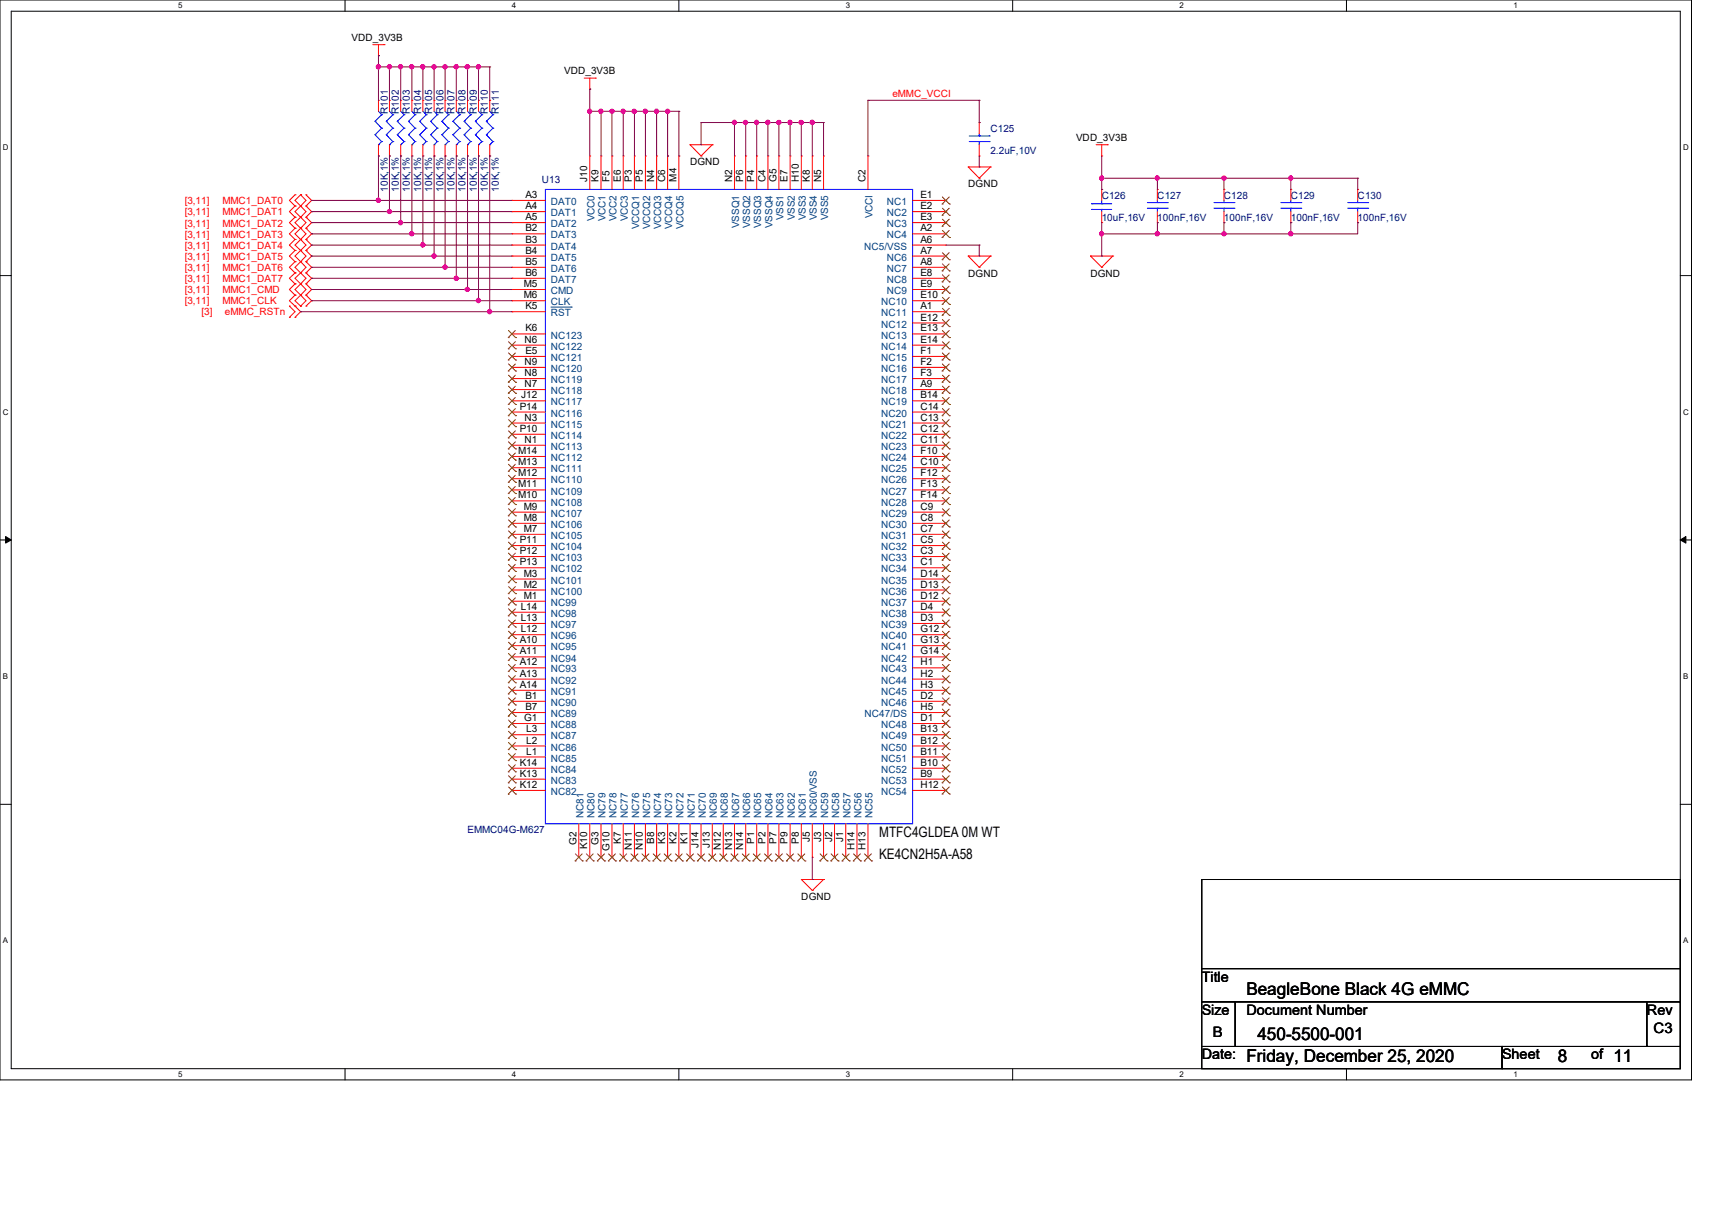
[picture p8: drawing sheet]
<svg xmlns="http://www.w3.org/2000/svg" width="297mm" height="210mm" viewBox="0 0 297 210" stroke-linecap="round" stroke-linejoin="round" font-family="sans-serif">
<defs><g id="words">
<g font-size="3">
<text x="216.2" y="172.6">BeagleBone Black 4G eMMC</text>
<text x="216.2" y="184.2">Friday, December 25, 2020</text>
<text x="218.1" y="180.4">450-5500-001</text>
<text x="270.3" y="184.2">8</text>
<text x="279.9" y="184.2">11</text>
</g>
<g font-size="2.5">
<text x="152.5" y="145.2">MTFC4GLDEA 0M WT</text>
<text x="152.5" y="149.1">KE4CN2H5A-A58</text>
<text x="208.5" y="170.2">Title</text>
<text x="208.5" y="176">Size</text>
<text x="210.4" y="179.9">B</text>
<text x="216.2" y="176">Document Number</text>
<text x="285.7" y="176">Rev</text>
<text x="286.9" y="179.1">C3</text>
<text x="208.5" y="183.7">Date:</text>
<text x="260.6" y="183.7">Sheet</text>
<text x="276.1" y="183.7">of</text>
</g>
<g font-size="1.7">
<text x="61" y="7">VDD_3V3B</text>
<text x="97.9" y="12.8">VDD_3V3B</text>
<text x="119.7" y="28.7">DGND</text>
<text x="186.7" y="24.4">VDD_3V3B</text>
<text x="91.1" y="34.3">A3</text>
<text x="101.9" y="31.5" transform="rotate(-90 101.9 31.5)">J10</text>
<text x="103.8" y="31.5" transform="rotate(-90 103.8 31.5)">K9</text>
<text x="105.7" y="31.5" transform="rotate(-90 105.7 31.5)">F5</text>
<text x="107.7" y="31.5" transform="rotate(-90 107.7 31.5)">E6</text>
<text x="109.6" y="31.5" transform="rotate(-90 109.6 31.5)">P3</text>
<text x="111.5" y="31.5" transform="rotate(-90 111.5 31.5)">P5</text>
<text x="113.5" y="31.5" transform="rotate(-90 113.5 31.5)">N4</text>
<text x="115.4" y="31.5" transform="rotate(-90 115.4 31.5)">C6</text>
<text x="117.3" y="31.5" transform="rotate(-90 117.3 31.5)">M4</text>
<text x="127" y="31.5" transform="rotate(-90 127 31.5)">N2</text>
<text x="128.9" y="31.5" transform="rotate(-90 128.9 31.5)">P6</text>
<text x="130.8" y="31.5" transform="rotate(-90 130.8 31.5)">P4</text>
<text x="132.8" y="31.5" transform="rotate(-90 132.8 31.5)">C4</text>
<text x="134.7" y="31.5" transform="rotate(-90 134.7 31.5)">G5</text>
<text x="136.6" y="31.5" transform="rotate(-90 136.6 31.5)">E7</text>
<text x="138.6" y="31.5" transform="rotate(-90 138.6 31.5)">H10</text>
<text x="140.5" y="31.5" transform="rotate(-90 140.5 31.5)">K8</text>
<text x="142.4" y="31.5" transform="rotate(-90 142.4 31.5)">N5</text>
<text x="150.2" y="31.5" transform="rotate(-90 150.2 31.5)">C2</text>
<text x="159.7" y="34.3">E1</text>
<text x="168" y="32.5">DGND</text>
<text x="91.1" y="36.3">A4</text>
<text x="91.1" y="38.2">A5</text>
<text x="91.1" y="40.1">B2</text>
<text x="159.7" y="40.1">A2</text>
<text x="159.7" y="36.3">E2</text>
<text x="159.7" y="38.2">E3</text>
<text x="91.1" y="42.1">B3</text>
<text x="91.1" y="44">B4</text>
<text x="91.1" y="45.9">B5</text>
<text x="91.1" y="47.8">B6</text>
<text x="159.7" y="42.1">A6</text>
<text x="159.7" y="44">A7</text>
<text x="159.7" y="45.9">A8</text>
<text x="159.7" y="47.8">E8</text>
<text x="168" y="48">DGND</text>
<text x="189.2" y="48">DGND</text>
<text x="90.9" y="49.8">M5</text>
<text x="90.9" y="51.7">M6</text>
<text x="91.1" y="53.6">K5</text>
<text x="159.7" y="53.6">A1</text>
<text x="159.7" y="49.8">E9</text>
<text x="159.7" y="51.7">E10</text>
<text x="91" y="59.4">N6</text>
<text x="91.1" y="57.5">K6</text>
<text x="159.7" y="55.6">E12</text>
<text x="159.7" y="57.5">E13</text>
<text x="159.7" y="59.4">E14</text>
<text x="91" y="65.2">N8</text>
<text x="91" y="63.3">N9</text>
<text x="91.1" y="61.4">E5</text>
<text x="159.7" y="61.4">F1</text>
<text x="159.7" y="63.3">F2</text>
<text x="159.7" y="65.2">F3</text>
<text x="90.2" y="71">P14</text>
<text x="90.4" y="69.1">J12</text>
<text x="91" y="67.1">N7</text>
<text x="159.7" y="67.1">A9</text>
<text x="159.7" y="69.1">B14</text>
<text x="159.7" y="71">C14</text>
<text x="90.2" y="74.9">P10</text>
<text x="91" y="76.8">N1</text>
<text x="91" y="72.9">N3</text>
<text x="159.7" y="76.8">C11</text>
<text x="159.7" y="74.9">C12</text>
<text x="159.7" y="72.9">C13</text>
<text x="89.9" y="82.6">M12</text>
<text x="89.9" y="80.7">M13</text>
<text x="89.9" y="78.7">M14</text>
<text x="159.7" y="80.7">C10</text>
<text x="159.7" y="78.7">F10</text>
<text x="159.7" y="82.6">F12</text>
<text x="89.9" y="86.4">M10</text>
<text x="89.9" y="84.5">M11</text>
<text x="90.9" y="88.4">M9</text>
<text x="159.7" y="88.4">C9</text>
<text x="159.7" y="84.5">F13</text>
<text x="159.7" y="86.4">F14</text>
<text x="90.2" y="94.2">P11</text>
<text x="90.9" y="92.2">M7</text>
<text x="90.9" y="90.3">M8</text>
<text x="159.7" y="94.2">C5</text>
<text x="159.7" y="92.2">C7</text>
<text x="159.7" y="90.3">C8</text>
<text x="90.2" y="96.1">P12</text>
<text x="90.2" y="98">P13</text>
<text x="90.9" y="101.9">M2</text>
<text x="90.9" y="100">M3</text>
<text x="159.7" y="98">C1</text>
<text x="159.7" y="96.1">C3</text>
<text x="159.7" y="101.9">D13</text>
<text x="159.7" y="100">D14</text>
<text x="90.3" y="107.7">L13</text>
<text x="90.3" y="105.7">L14</text>
<text x="90.9" y="103.8">M1</text>
<text x="159.7" y="107.7">D3</text>
<text x="159.7" y="105.7">D4</text>
<text x="159.7" y="103.8">D12</text>
<text x="90.2" y="111.5">A10</text>
<text x="90.2" y="113.5">A11</text>
<text x="90.3" y="109.6">L12</text>
<text x="159.7" y="109.6">G12</text>
<text x="159.7" y="111.5">G13</text>
<text x="159.7" y="113.5">G14</text>
<text x="90.2" y="115.4">A12</text>
<text x="90.2" y="117.3">A13</text>
<text x="90.2" y="119.3">A14</text>
<text x="159.7" y="115.4">H1</text>
<text x="159.7" y="117.3">H2</text>
<text x="159.7" y="119.3">H3</text>
<text x="90.9" y="125">G1</text>
<text x="91.1" y="121.2">B1</text>
<text x="91.1" y="123.1">B7</text>
<text x="159.7" y="125">D1</text>
<text x="159.7" y="121.2">D2</text>
<text x="159.7" y="123.1">H5</text>
<text x="91.3" y="130.8">L1</text>
<text x="91.3" y="128.9">L2</text>
<text x="91.3" y="127">L3</text>
<text x="159.7" y="130.8">B11</text>
<text x="159.7" y="128.9">B12</text>
<text x="159.7" y="127">B13</text>
<text x="90.2" y="136.6">K12</text>
<text x="90.2" y="134.7">K13</text>
<text x="90.2" y="132.8">K14</text>
<text x="159.7" y="134.7">B9</text>
<text x="159.7" y="132.8">B10</text>
<text x="159.7" y="136.6">H12</text>
<text x="100" y="146.6" transform="rotate(-90 100 146.6)">G2</text>
<text x="101.9" y="147.3" transform="rotate(-90 101.9 147.3)">K10</text>
<text x="103.8" y="146.6" transform="rotate(-90 103.8 146.6)">G3</text>
<text x="105.7" y="147.5" transform="rotate(-90 105.7 147.5)">G10</text>
<text x="107.7" y="146.3" transform="rotate(-90 107.7 146.3)">K7</text>
<text x="109.6" y="147.4" transform="rotate(-90 109.6 147.4)">N11</text>
<text x="111.5" y="147.4" transform="rotate(-90 111.5 147.4)">N10</text>
<text x="113.5" y="146.3" transform="rotate(-90 113.5 146.3)">B8</text>
<text x="115.4" y="146.3" transform="rotate(-90 115.4 146.3)">K3</text>
<text x="117.3" y="146.3" transform="rotate(-90 117.3 146.3)">K2</text>
<text x="119.3" y="146.3" transform="rotate(-90 119.3 146.3)">K1</text>
<text x="121.2" y="147" transform="rotate(-90 121.2 147)">J14</text>
<text x="123.1" y="147" transform="rotate(-90 123.1 147)">J13</text>
<text x="125" y="147.4" transform="rotate(-90 125 147.4)">N12</text>
<text x="127" y="147.4" transform="rotate(-90 127 147.4)">N13</text>
<text x="128.9" y="147.4" transform="rotate(-90 128.9 147.4)">N14</text>
<text x="130.8" y="146.3" transform="rotate(-90 130.8 146.3)">P1</text>
<text x="132.8" y="146.3" transform="rotate(-90 132.8 146.3)">P2</text>
<text x="134.7" y="146.3" transform="rotate(-90 134.7 146.3)">P7</text>
<text x="136.6" y="146.3" transform="rotate(-90 136.6 146.3)">P9</text>
<text x="138.6" y="146.3" transform="rotate(-90 138.6 146.3)">P8</text>
<text x="140.5" y="146" transform="rotate(-90 140.5 146)">J5</text>
<text x="142.4" y="146" transform="rotate(-90 142.4 146)">J3</text>
<text x="144.4" y="146" transform="rotate(-90 144.4 146)">J2</text>
<text x="146.3" y="146" transform="rotate(-90 146.3 146)">J1</text>
<text x="148.2" y="147.4" transform="rotate(-90 148.2 147.4)">H14</text>
<text x="150.2" y="147.4" transform="rotate(-90 150.2 147.4)">H13</text>
<text x="139" y="156">DGND</text>
</g>
<g font-size="1.7" fill="#f00">
<text x="154.8" y="16.8">eMMC_VCCI</text>
<text x="32" y="35.4">[3,11]</text>
<text x="38.6" y="35.4">MMC1_DAT0</text>
<text x="32" y="37.3">[3,11]</text>
<text x="32" y="39.3">[3,11]</text>
<text x="32" y="41.2">[3,11]</text>
<text x="38.6" y="37.3">MMC1_DAT1</text>
<text x="38.6" y="39.3">MMC1_DAT2</text>
<text x="38.6" y="41.2">MMC1_DAT3</text>
<text x="32" y="43.1">[3,11]</text>
<text x="32" y="45">[3,11]</text>
<text x="32" y="47">[3,11]</text>
<text x="38.6" y="43.1">MMC1_DAT4</text>
<text x="38.6" y="45">MMC1_DAT5</text>
<text x="38.6" y="47">MMC1_DAT6</text>
<text x="32" y="48.9">[3,11]</text>
<text x="32" y="50.8">[3,11]</text>
<text x="32" y="52.8">[3,11]</text>
<text x="38.6" y="48.9">MMC1_DAT7</text>
<text x="38.6" y="50.8">MMC1_CMD</text>
<text x="38.6" y="52.8">MMC1_CLK</text>
<text x="35" y="54.7">[3]</text>
<text x="39" y="54.7">eMMC_RSTn</text>
</g>
<g font-size="1.7" fill="#000080">
<text x="67.3" y="19.7" transform="rotate(-90 67.3 19.7)">R101</text>
<text x="69.2" y="19.7" transform="rotate(-90 69.2 19.7)">R102</text>
<text x="71.1" y="19.7" transform="rotate(-90 71.1 19.7)">R103</text>
<text x="73.1" y="19.7" transform="rotate(-90 73.1 19.7)">R104</text>
<text x="75" y="19.7" transform="rotate(-90 75 19.7)">R105</text>
<text x="76.9" y="19.7" transform="rotate(-90 76.9 19.7)">R106</text>
<text x="78.8" y="19.7" transform="rotate(-90 78.8 19.7)">R107</text>
<text x="80.8" y="19.7" transform="rotate(-90 80.8 19.7)">R108</text>
<text x="82.7" y="19.7" transform="rotate(-90 82.7 19.7)">R109</text>
<text x="84.6" y="19.7" transform="rotate(-90 84.6 19.7)">R110</text>
<text x="86.6" y="19.7" transform="rotate(-90 86.6 19.7)">R111</text>
<text x="171.8" y="22.9">C125</text>
<text x="171.8" y="26.7">2.2uF,10V</text>
<text x="67.3" y="33.2" transform="rotate(-90 67.3 33.2)">10K,1%</text>
<text x="69.2" y="33.2" transform="rotate(-90 69.2 33.2)">10K,1%</text>
<text x="71.1" y="33.2" transform="rotate(-90 71.1 33.2)">10K,1%</text>
<text x="73.1" y="33.2" transform="rotate(-90 73.1 33.2)">10K,1%</text>
<text x="75" y="33.2" transform="rotate(-90 75 33.2)">10K,1%</text>
<text x="76.9" y="33.2" transform="rotate(-90 76.9 33.2)">10K,1%</text>
<text x="78.8" y="33.2" transform="rotate(-90 78.8 33.2)">10K,1%</text>
<text x="80.8" y="33.2" transform="rotate(-90 80.8 33.2)">10K,1%</text>
<text x="82.7" y="33.2" transform="rotate(-90 82.7 33.2)">10K,1%</text>
<text x="84.6" y="33.2" transform="rotate(-90 84.6 33.2)">10K,1%</text>
<text x="86.6" y="33.2" transform="rotate(-90 86.6 33.2)">10K,1%</text>
<text x="94" y="31.7">U13</text>
<text x="191.1" y="34.5">C126</text>
<text x="200.8" y="34.5">C127</text>
<text x="212.3" y="34.5">C128</text>
<text x="223.9" y="34.5">C129</text>
<text x="235.5" y="34.5">C130</text>
<text x="191.1" y="38.3">10uF,16V</text>
<text x="200.8" y="38.3">100nF,16V</text>
<text x="212.3" y="38.3">100nF,16V</text>
<text x="223.9" y="38.3">100nF,16V</text>
<text x="235.5" y="38.3">100nF,16V</text>
<text x="81.1" y="144.5">EMMC04G-M627</text>
</g>
<g font-size="1.7" fill="#004080">
<text x="95.6" y="35.6">DAT0</text>
<text x="153.8" y="35.6">NC1</text>
<text x="95.6" y="37.5">DAT1</text>
<text x="95.6" y="39.4">DAT2</text>
<text x="95.6" y="41.4">DAT3</text>
<text x="103.1" y="38.4" transform="rotate(-90 103.1 38.4)">VCC0</text>
<text x="105.1" y="38.4" transform="rotate(-90 105.1 38.4)">VCC1</text>
<text x="107" y="38.4" transform="rotate(-90 107 38.4)">VCC2</text>
<text x="108.9" y="38.4" transform="rotate(-90 108.9 38.4)">VCC3</text>
<text x="110.9" y="39.8" transform="rotate(-90 110.9 39.8)">VCCQ1</text>
<text x="112.8" y="39.8" transform="rotate(-90 112.8 39.8)">VCCQ2</text>
<text x="114.7" y="39.8" transform="rotate(-90 114.7 39.8)">VCCQ3</text>
<text x="116.6" y="39.8" transform="rotate(-90 116.6 39.8)">VCCQ4</text>
<text x="118.6" y="39.8" transform="rotate(-90 118.6 39.8)">VCCQ5</text>
<text x="128.2" y="39.6" transform="rotate(-90 128.2 39.6)">VSSQ1</text>
<text x="130.2" y="39.6" transform="rotate(-90 130.2 39.6)">VSSQ2</text>
<text x="132.1" y="39.6" transform="rotate(-90 132.1 39.6)">VSSQ3</text>
<text x="134" y="39.6" transform="rotate(-90 134 39.6)">VSSQ4</text>
<text x="135.9" y="38.2" transform="rotate(-90 135.9 38.2)">VSS1</text>
<text x="137.9" y="38.2" transform="rotate(-90 137.9 38.2)">VSS2</text>
<text x="139.8" y="38.2" transform="rotate(-90 139.8 38.2)">VSS3</text>
<text x="141.7" y="38.2" transform="rotate(-90 141.7 38.2)">VSS4</text>
<text x="143.7" y="38.2" transform="rotate(-90 143.7 38.2)">VSS5</text>
<text x="151.4" y="37.9" transform="rotate(-90 151.4 37.9)">VCCI</text>
<text x="153.8" y="41.4">NC4</text>
<text x="153.8" y="37.5">NC2</text>
<text x="153.8" y="39.4">NC3</text>
<text x="95.6" y="43.3">DAT4</text>
<text x="95.6" y="45.2">DAT5</text>
<text x="95.6" y="47.2">DAT6</text>
<text x="149.9" y="43.3">NC5/VSS</text>
<text x="153.8" y="45.2">NC6</text>
<text x="153.8" y="47.2">NC7</text>
<text x="95.6" y="49.1">DAT7</text>
<text x="95.6" y="51">CMD</text>
<text x="95.6" y="53">CLK</text>
<text x="152.9" y="53">NC10</text>
<text x="153.8" y="49.1">NC8</text>
<text x="153.8" y="51">NC9</text>
<text x="95.6" y="54.9">RST</text>
<text x="95.6" y="58.7">NC123</text>
<text x="152.9" y="54.9">NC11</text>
<text x="152.9" y="56.8">NC12</text>
<text x="152.9" y="58.7">NC13</text>
<text x="95.6" y="64.5">NC120</text>
<text x="95.6" y="62.6">NC121</text>
<text x="95.6" y="60.7">NC122</text>
<text x="152.9" y="60.7">NC14</text>
<text x="152.9" y="62.6">NC15</text>
<text x="152.9" y="64.5">NC16</text>
<text x="95.6" y="70.3">NC117</text>
<text x="95.6" y="68.4">NC118</text>
<text x="95.6" y="66.5">NC119</text>
<text x="152.9" y="68.4">NC18</text>
<text x="152.9" y="70.3">NC19</text>
<text x="152.9" y="66.5">NC17</text>
<text x="95.6" y="74.2">NC115</text>
<text x="95.6" y="76.1">NC114</text>
<text x="95.6" y="72.3">NC116</text>
<text x="152.9" y="76.1">NC22</text>
<text x="152.9" y="74.2">NC21</text>
<text x="152.9" y="72.3">NC20</text>
<text x="95.6" y="83.8">NC110</text>
<text x="95.6" y="81.9">NC111</text>
<text x="95.6" y="80">NC112</text>
<text x="95.6" y="78">NC113</text>
<text x="152.9" y="81.9">NC25</text>
<text x="152.9" y="78">NC23</text>
<text x="152.9" y="80">NC24</text>
<text x="152.9" y="83.8">NC26</text>
<text x="95.6" y="89.6">NC107</text>
<text x="95.6" y="87.7">NC108</text>
<text x="95.6" y="85.8">NC109</text>
<text x="152.9" y="89.6">NC29</text>
<text x="152.9" y="85.8">NC27</text>
<text x="152.9" y="87.7">NC28</text>
<text x="95.6" y="93.5">NC105</text>
<text x="95.6" y="91.6">NC106</text>
<text x="95.6" y="95.4">NC104</text>
<text x="152.9" y="95.4">NC32</text>
<text x="152.9" y="93.5">NC31</text>
<text x="152.9" y="91.6">NC30</text>
<text x="95.6" y="101.2">NC101</text>
<text x="95.6" y="97.3">NC103</text>
<text x="95.6" y="99.3">NC102</text>
<text x="152.9" y="99.3">NC34</text>
<text x="152.9" y="97.3">NC33</text>
<text x="152.9" y="101.2">NC35</text>
<text x="95.6" y="107">NC98</text>
<text x="95.6" y="105.1">NC99</text>
<text x="95.6" y="103.1">NC100</text>
<text x="152.9" y="107">NC38</text>
<text x="152.9" y="105.1">NC37</text>
<text x="152.9" y="103.1">NC36</text>
<text x="95.6" y="112.8">NC95</text>
<text x="95.6" y="110.9">NC96</text>
<text x="95.6" y="108.9">NC97</text>
<text x="152.9" y="108.9">NC39</text>
<text x="152.9" y="110.9">NC40</text>
<text x="152.9" y="112.8">NC41</text>
<text x="95.6" y="114.7">NC94</text>
<text x="95.6" y="116.6">NC93</text>
<text x="95.6" y="118.6">NC92</text>
<text x="152.9" y="114.7">NC42</text>
<text x="152.9" y="116.6">NC43</text>
<text x="152.9" y="118.6">NC44</text>
<text x="95.6" y="120.5">NC91</text>
<text x="95.6" y="122.4">NC90</text>
<text x="95.6" y="124.4">NC89</text>
<text x="150" y="124.4">NC47/DS</text>
<text x="152.9" y="122.4">NC46</text>
<text x="152.9" y="120.5">NC45</text>
<text x="95.6" y="126.3">NC88</text>
<text x="95.6" y="130.2">NC86</text>
<text x="95.6" y="128.2">NC87</text>
<text x="152.9" y="130.2">NC50</text>
<text x="152.9" y="128.2">NC49</text>
<text x="152.9" y="126.3">NC48</text>
<text x="95.6" y="137.9">NC82</text>
<text x="95.6" y="135.9">NC83</text>
<text x="95.6" y="134">NC84</text>
<text x="95.6" y="132.1">NC85</text>
<text x="152.9" y="135.9">NC53</text>
<text x="152.9" y="134">NC52</text>
<text x="152.9" y="132.1">NC51</text>
<text x="152.9" y="137.9">NC54</text>
<text x="101.2" y="141.9" transform="rotate(-90 101.2 141.9)">NC81</text>
<text x="103.1" y="141.9" transform="rotate(-90 103.1 141.9)">NC80</text>
<text x="105.1" y="141.9" transform="rotate(-90 105.1 141.9)">NC79</text>
<text x="107" y="141.9" transform="rotate(-90 107 141.9)">NC78</text>
<text x="108.9" y="141.9" transform="rotate(-90 108.9 141.9)">NC77</text>
<text x="110.9" y="141.9" transform="rotate(-90 110.9 141.9)">NC76</text>
<text x="112.8" y="141.9" transform="rotate(-90 112.8 141.9)">NC75</text>
<text x="114.7" y="141.9" transform="rotate(-90 114.7 141.9)">NC74</text>
<text x="116.6" y="141.9" transform="rotate(-90 116.6 141.9)">NC73</text>
<text x="118.6" y="141.9" transform="rotate(-90 118.6 141.9)">NC72</text>
<text x="120.5" y="141.9" transform="rotate(-90 120.5 141.9)">NC71</text>
<text x="122.4" y="141.9" transform="rotate(-90 122.4 141.9)">NC70</text>
<text x="124.4" y="141.9" transform="rotate(-90 124.4 141.9)">NC69</text>
<text x="126.3" y="141.9" transform="rotate(-90 126.3 141.9)">NC68</text>
<text x="128.2" y="141.9" transform="rotate(-90 128.2 141.9)">NC67</text>
<text x="130.2" y="141.9" transform="rotate(-90 130.2 141.9)">NC66</text>
<text x="132.1" y="141.9" transform="rotate(-90 132.1 141.9)">NC65</text>
<text x="134" y="141.9" transform="rotate(-90 134 141.9)">NC64</text>
<text x="135.9" y="141.9" transform="rotate(-90 135.9 141.9)">NC63</text>
<text x="137.9" y="141.9" transform="rotate(-90 137.9 141.9)">NC62</text>
<text x="139.8" y="141.9" transform="rotate(-90 139.8 141.9)">NC61</text>
<text x="141.7" y="141.9" transform="rotate(-90 141.7 141.9)">NC60/VSS</text>
<text x="143.7" y="141.9" transform="rotate(-90 143.7 141.9)">NC59</text>
<text x="145.6" y="141.9" transform="rotate(-90 145.6 141.9)">NC58</text>
<text x="147.5" y="141.9" transform="rotate(-90 147.5 141.9)">NC57</text>
<text x="149.5" y="141.9" transform="rotate(-90 149.5 141.9)">NC56</text>
<text x="151.4" y="141.9" transform="rotate(-90 151.4 141.9)">NC55</text>
</g>
<g font-size="1.4">
<text x="30.9" y="1.4">5</text>
<text x="88.8" y="1.4">4</text>
<text x="146.7" y="1.4">3</text>
<text x="204.6" y="1.4">2</text>
<text x="262.6" y="1.4">1</text>
<text x=".5" y="26.1">D</text>
<text x="292" y="26.1">D</text>
<text x=".5" y="71.9">C</text>
<text x="292" y="71.9">C</text>
<text x=".5" y="117.8">B</text>
<text x="292" y="117.8">B</text>
<text x=".5" y="163.6">A</text>
<text x="292" y="163.6">A</text>
<text x="30.9" y="186.8">5</text>
<text x="88.8" y="186.8">4</text>
<text x="146.7" y="186.8">3</text>
<text x="204.6" y="186.8">2</text>
<text x="262.6" y="186.8">1</text>
</g>
</g></defs>
<path d="M0 0h293.5v187.3h-293.5zM1.9 1.9h289.6v183.4h-289.6z" fill="none" stroke="#000" stroke-width=".17"/>
<g fill="#fff">
<path d="M30.9 .2h.8v1.5h-.8z"/>
<path d="M30.9 185.5h.8v1.6h-.8z"/>
</g>
<path d="M59.9 0v1.9M59.9 185.3v2" fill="none" stroke="#000" stroke-width=".17"/>
<g fill="#fff">
<path d="M88.8 .2h.8v1.5h-.8z"/>
<path d="M88.8 185.5h.8v1.6h-.8z"/>
</g>
<path d="M117.8 0v1.9M117.8 185.3v2" fill="none" stroke="#000" stroke-width=".17"/>
<g fill="#fff">
<path d="M146.7 .2h.8v1.5h-.8z"/>
<path d="M146.7 185.5h.8v1.6h-.8z"/>
</g>
<path d="M175.7 0v1.9M175.7 185.3v2" fill="none" stroke="#000" stroke-width=".17"/>
<g fill="#fff">
<path d="M204.6 .2h.8v1.5h-.8z"/>
<path d="M204.6 185.5h.8v1.6h-.8z"/>
</g>
<path d="M233.6 0v1.9M233.6 185.3v2" fill="none" stroke="#000" stroke-width=".17"/>
<g fill="#fff">
<path d="M262.6 .2h.7v1.5h-.7z"/>
<path d="M262.6 185.5h.7v1.6h-.7z"/>
<path d="M.5 24.8h1v1.6h-1z"/>
<path d="M292 24.8h1v1.6h-1z"/>
<path d="M.5 70.7h1v1.5h-1z"/>
<path d="M292 70.7h1v1.5h-1z"/>
</g>
<path d="M0 47.8h1.9M291.5 47.8h2" fill="none" stroke="#000" stroke-width=".17"/>
<g fill="#fff">
<path d="M.5 116.5h.9v1.6h-.9z"/>
<path d="M292 116.5h.9v1.6h-.9z"/>
</g>
<path d="M0 93.6h1.9M291.5 93.6h2" fill="none" stroke="#000" stroke-width=".17"/>
<path d="M1 93l.9 .6-.9 .6zM291.5 93.6l1-.6v1.2z" fill="#000" stroke="#000" stroke-width=".17"/>
<g fill="#fff">
<path d="M.5 162.4h.9v1.5h-.9z"/>
<path d="M292 162.4h.9v1.5h-.9z"/>
</g>
<path d="M0 139.5h1.9M291.5 139.5h2M208.5 152.5h83v15.5h-83zM208.5 168h83v5.7h-83zM208.5 173.7h5.8v7.8h-5.8zM214.3 173.7h71.4v7.8h-71.4zM285.7 173.7h5.8v7.8h-5.8zM208.5 181.5h52.1v3.8h-52.1zM260.6 181.5h30.9v3.8h-30.9z" fill="none" stroke="#000" stroke-width=".17"/>
<g fill="none" stroke="#f00" stroke-width=".17">
<path d="M64.7 7.7h1.9M65.7 9.7h.1M65.7 17.4h.1M65.7 7.7v2M65.7 17.4v1.9M66.6 7.7h.1M67.6 17.4h.1M67.6 17.4v1.9M69.5 17.4h.1M69.5 17.4v1.9M71.5 17.4h.1M71.5 17.4v1.9"/>
<path d="M73.4 17.4h.1M73.4 17.4v1.9M75.3 17.4h.1M75.3 17.4v1.9M77.2 17.4h.1M77.2 17.4v1.9M79.2 17.4h.1M79.2 17.4v1.9M81.1 17.4h.1M81.1 17.4v1.9M83 17.4h.1M83 17.4v1.9"/>
<path d="M85 17.4h.1M85 17.4v1.9M101.3 13.5h2M102.3 15.5h.1M102.3 13.5v2M103.3 13.5h.1M51.2 33.8h.1M51.2 35.7h.1M51.2 37.7h.1M51.2 39.6h.1M51.2 33.8l-1 1 1 .9M51.2 35.7l-1 1 1 1"/>
<path d="M51.2 39.6l-1 1 1 .9M51.2 37.7l-1 .9 1 1M52.2 35.7h.1M52.2 33.8h.1M52.2 37.7h.1M52.2 39.6h.1M52.2 33.8l-1 1 1 .9M52.2 33.8l.9 1-.9 .9M52.2 35.7l-1 1 1.9 1.9-.9 1M52.2 35.7l.9 1-.9 1M52.2 37.7l-1 .9 1 1M52.2 39.6l-1 1 1 .9"/>
<path d="M52.2 39.6l.9 1-.9 .9M53.1 33.8h.1M53.1 35.7h.1M53.1 37.7h.1M53.1 39.6h.1M53.1 33.8l1 1-1 .9M53.1 39.6l1 1-1 .9M53.1 35.7l1 1-1 1M53.1 37.7l1 .9-1 1M65.7 27.1h.1M65.7 25.1v2M67.6 27.1h.1"/>
<path d="M67.6 25.1v2M69.5 27.1h.1M69.5 25.1v2M71.5 27.1h.1M71.5 25.1v2M73.4 27.1h.1M73.4 25.1v2M75.3 27.1h.1M75.3 25.1v2M77.2 27.1h.1M77.2 25.1v2M79.2 27.1h.1"/>
<path d="M79.2 25.1v2M81.1 27.1h.1M81.1 25.1v2M83 27.1h.1M83 25.1v2M85 27.1h.1M85 25.1v2M88.8 34.8h.1M88.8 36.7h.1M88.8 38.6h.1M88.8 34.8h5.8M88.8 36.7h5.8"/>
<path d="M88.8 38.6h5.8M102.3 27.1h.1M102.3 27.1v5.8M104.3 27.1h.1M104.3 27.1v5.8M106.2 27.1h.1M106.2 27.1v5.8M108.1 27.1h.1M108.1 27.1v5.8M110.1 27.1h.1M110.1 27.1v5.8M112 27.1h.1"/>
<path d="M112 27.1v5.8M113.9 27.1h.1M113.9 27.1v5.8M115.8 27.1h.1M115.8 27.1v5.8M117.8 27.1h.1M117.8 27.1v5.8M119.7 25.1h.1M119.7 25.1h3.9M119.7 25.1l1.9 2M121.6 27.1h.1M123.6 25.1h.1"/>
<path d="M123.6 25.1l-2 2M127.4 27.1h.1M127.4 27.1v5.8M129.4 27.1h.1M129.4 27.1v5.8M131.3 27.1h.1M131.3 27.1v5.8M133.2 27.1h.1M133.2 27.1v5.8M135.1 27.1h.1M135.1 27.1v5.8M137.1 27.1h.1"/>
<path d="M137.1 27.1v5.8M139 27.1h.1M139 27.1v5.8M140.9 27.1h.1M140.9 27.1v5.8M142.9 27.1h.1M142.9 27.1v5.8M150.6 27.1h.1M150.6 27.1v5.8M158.3 34.8h5.8M158.3 36.7h5.8M158.3 38.6h5.8"/>
<path d="M164.1 34.8h.1M164.1 36.7h.1M164.1 38.6h.1M168 29h.1M168 29h3.8M168 29l1.9 1.9M169.9 30.9h.1M169.9 21.3h.1M169.9 27.1h.1M169.9 21.3v1.9M169.9 25.1v2M171.8 29h.1"/>
<path d="M171.8 29l-1.9 1.9M190.2 25.1h1.9M191.1 27.1h.1M191.1 38.6h.1M191.1 32.9h.1M191.1 25.1v2M191.1 32.9v1.9M191.1 36.7v1.9M192.1 25.1h.1M200.8 32.9h.1M200.8 38.6h.1M200.8 32.9v1.9"/>
<path d="M200.8 36.7v1.9M212.3 32.9h.1M212.3 38.6h.1M212.3 32.9v1.9M212.3 36.7v1.9M223.9 32.9h.1M223.9 38.6h.1M223.9 32.9v1.9M223.9 36.7v1.9M235.5 32.9h.1M235.5 38.6h.1M235.5 32.9v1.9"/>
<path d="M235.5 36.7v1.9M50.2 55h.1M50.2 53.1h.1M50.2 53.1l1 1-1 .9M51.2 41.5h.1M51.2 43.4h.1M51.2 45.4h.1M51.2 47.3h.1M51.2 49.2h.1M51.2 51.2h.1M51.2 53.1h.1M51.2 55h.1"/>
<path d="M51.2 43.4l-1 1 1 1M51.2 41.5l-1 1 1 .9M51.2 45.4l-1 1 1 .9M51.2 49.2l-1 1 1 1M51.2 47.3l-1 1 1 .9M51.2 51.2l-1 1 1 .9M51.2 53.1l1 1-1 .9M52.2 41.5h.1M52.2 43.4h.1M52.2 45.4h.1M52.2 47.3h.1M52.2 49.2h.1"/>
<path d="M52.2 51.2h.1M52.2 53.1h.1M52.2 41.5l-1 1 1 .9M52.2 41.5l.9 1-1.9 1.9 1 1M52.2 43.4l.9 1-.9 1M52.2 45.4l-1 1 1.9 1.9-.9 .9M52.2 45.4l.9 1-.9 .9M52.2 47.3l-1 1 1 .9M52.2 49.2l-1 1 1 1M52.2 49.2l.9 1-.9 1M52.2 51.2l-1 1 1 .9M52.2 51.2l.9 1-.9 .9"/>
<path d="M53.1 41.5h.1M53.1 43.4h.1M53.1 45.4h.1M53.1 47.3h.1M53.1 49.2h.1M53.1 51.2h.1M53.1 53.1h.1M53.1 43.4l1 1-1 1M53.1 41.5l1 1-1 .9M53.1 45.4l1 1-1 .9M53.1 51.2l1 1-1 .9M53.1 47.3l1 1-1 .9"/>
<path d="M53.1 49.2l1 1-1 1M88.8 40.6h.1M88.8 42.5h.1M88.8 44.4h.1M88.8 46.4h.1M88.8 48.3h.1M88.8 50.2h.1M88.8 52.2h.1M88.8 54.1h.1M88.8 59.9h.1M88.8 57.9h.1M88.8 44.4h5.8"/>
<path d="M88.8 54.1h5.8M88.8 40.6h5.8M88.8 42.5h5.8M88.8 46.4h5.8M88.8 48.3h5.8M88.8 50.2h5.8M88.8 52.2h5.8M88.8 57.9h5.8M88.8 59.9h5.8M158.3 44.4h5.8M158.3 54.1h5.8M158.3 40.6h5.8"/>
<path d="M158.3 42.5h5.8M158.3 46.4h5.8M158.3 48.3h5.8M158.3 50.2h5.8M158.3 52.2h5.8M158.3 56h5.8M158.3 57.9h5.8M158.3 59.9h5.8M164.1 54.1h.1M164.1 40.6h.1M164.1 42.5h.1M164.1 44.4h.1"/>
<path d="M164.1 46.4h.1M164.1 48.3h.1M164.1 50.2h.1M164.1 52.2h.1M164.1 56h.1M164.1 57.9h.1M164.1 59.9h.1M168 44.4h.1M168 44.4h3.8M168 44.4l1.9 2M169.9 46.4h.1M171.8 44.4h.1"/>
<path d="M171.8 44.4l-1.9 2M189.2 44.4h.1M189.2 44.4h3.8M189.2 44.4l1.9 2M191.1 46.4h.1M193 44.4h.1M193 44.4l-1.9 2M88.8 79.2h.1M88.8 77.2h.1M88.8 73.4h.1M88.8 69.5h.1M88.8 67.6h.1"/>
<path d="M88.8 65.7h.1M88.8 63.7h.1M88.8 75.3h.1M88.8 71.5h.1M88.8 61.8h.1M88.8 67.6h5.8M88.8 69.5h5.8M88.8 77.2h5.8M88.8 75.3h5.8M88.8 73.4h5.8M88.8 71.5h5.8M88.8 61.8h5.8"/>
<path d="M88.8 63.7h5.8M88.8 65.7h5.8M88.8 79.2h5.8M158.3 67.6h5.8M158.3 69.5h5.8M158.3 77.2h5.8M158.3 75.3h5.8M158.3 73.4h5.8M158.3 71.5h5.8M158.3 61.8h5.8M158.3 63.7h5.8M158.3 65.7h5.8"/>
<path d="M158.3 79.2h5.8M164.1 67.6h.1M164.1 69.5h.1M164.1 77.2h.1M164.1 75.3h.1M164.1 73.4h.1M164.1 71.5h.1M164.1 61.8h.1M164.1 63.7h.1M164.1 65.7h.1M164.1 79.2h.1M88.8 92.7h.1"/>
<path d="M88.8 90.8h.1M88.8 88.8h.1M88.8 86.9h.1M88.8 85h.1M88.8 83h.1M88.8 81.1h.1M88.8 94.6h.1M88.8 96.5h.1M88.8 98.5h.1M88.8 98.5h5.8M88.8 96.5h5.8M88.8 94.6h5.8"/>
<path d="M88.8 92.7h5.8M88.8 90.8h5.8M88.8 88.8h5.8M88.8 81.1h5.8M88.8 83h5.8M88.8 85h5.8M88.8 86.9h5.8M158.3 98.5h5.8M158.3 96.5h5.8M158.3 94.6h5.8M158.3 92.7h5.8M158.3 90.8h5.8"/>
<path d="M158.3 88.8h5.8M158.3 81.1h5.8M158.3 83h5.8M158.3 85h5.8M158.3 86.9h5.8M164.1 98.5h.1M164.1 96.5h.1M164.1 94.6h.1M164.1 92.7h.1M164.1 90.8h.1M164.1 88.8h.1M164.1 81.1h.1"/>
<path d="M164.1 83h.1M164.1 85h.1M164.1 86.9h.1M88.8 112h.1M88.8 113.9h.1M88.8 115.8h.1M88.8 117.8h.1M88.8 119.7h.1M88.8 110.1h.1M88.8 108.1h.1M88.8 106.2h.1M88.8 104.3h.1"/>
<path d="M88.8 102.3h.1M88.8 100.4h.1M88.8 112h5.8M88.8 113.9h5.8M88.8 115.8h5.8M88.8 117.8h5.8M88.8 119.7h5.8M88.8 108.1h5.8M88.8 106.2h5.8M88.8 104.3h5.8M88.8 102.3h5.8M88.8 100.4h5.8"/>
<path d="M88.8 110.1h5.8M158.3 112h5.8M158.3 113.9h5.8M158.3 115.8h5.8M158.3 117.8h5.8M158.3 119.7h5.8M158.3 108.1h5.8M158.3 106.2h5.8M158.3 104.3h5.8M158.3 102.3h5.8M158.3 100.4h5.8M158.3 110.1h5.8"/>
<path d="M164.1 108.1h.1M164.1 106.2h.1M164.1 104.3h.1M164.1 102.3h.1M164.1 100.4h.1M164.1 110.1h.1M164.1 112h.1M164.1 113.9h.1M164.1 115.8h.1M164.1 117.8h.1M164.1 119.7h.1M88.8 121.6h.1"/>
<path d="M88.8 123.6h.1M88.8 125.5h.1M88.8 137.1h.1M88.8 135.1h.1M88.8 133.2h.1M88.8 131.3h.1M88.8 129.4h.1M88.8 127.4h.1M88.8 121.6h5.8M88.8 123.6h5.8M88.8 135.1h5.8M88.8 133.2h5.8"/>
<path d="M88.8 131.3h5.8M88.8 129.4h5.8M88.8 127.4h5.8M88.8 125.5h5.8M88.8 137.1h5.8M158.3 121.6h5.8M158.3 123.6h5.8M158.3 135.1h5.8M158.3 133.2h5.8M158.3 131.3h5.8M158.3 129.4h5.8M158.3 127.4h5.8"/>
<path d="M158.3 125.5h5.8M158.3 137.1h5.8M164.1 135.1h.1M164.1 133.2h.1M164.1 131.3h.1M164.1 129.4h.1M164.1 127.4h.1M164.1 125.5h.1M164.1 121.6h.1M164.1 137.1h.1M164.1 123.6h.1M100.4 148.7h.1"/>
<path d="M100.4 142.9v5.8M102.3 148.7h.1M102.3 142.9v5.8M104.3 148.7h.1M104.3 142.9v5.8M106.2 148.7h.1M106.2 142.9v5.8M108.1 148.7h.1M108.1 142.9v5.8M110.1 148.7h.1M110.1 142.9v5.8M112 148.7h.1"/>
<path d="M112 142.9v5.8M113.9 148.7h.1M113.9 142.9v5.8M115.8 148.7h.1M115.8 142.9v5.8M117.8 148.7h.1M117.8 142.9v5.8M119.7 148.7h.1M119.7 142.9v5.8M121.6 148.7h.1M121.6 142.9v5.8M123.6 148.7h.1"/>
<path d="M123.6 142.9v5.8M125.5 148.7h.1M125.5 142.9v5.8M127.4 148.7h.1M127.4 142.9v5.8M129.4 148.7h.1M129.4 142.9v5.8M131.3 148.7h.1M131.3 142.9v5.8M133.2 148.7h.1M133.2 142.9v5.8M135.1 148.7h.1"/>
<path d="M135.1 142.9v5.8M137.1 148.7h.1M137.1 142.9v5.8M139 152.5h.1M139 148.7h.1M139 152.5h3.9M139 152.5l1.9 1.9M139 142.9v5.8M140.9 154.4h.1M140.9 148.7h.1M140.9 142.9v5.8M142.9 152.5h.1"/>
<path d="M142.9 148.7h.1M142.9 152.5l-2 1.9M142.9 142.9v5.8M144.8 148.7h.1M144.8 142.9v5.8M146.7 148.7h.1M146.7 142.9v5.8M148.7 148.7h.1M148.7 142.9v5.8M150.6 148.7h.1M150.6 142.9v5.8"/>
</g>
<g fill="none" stroke="#00f" stroke-width=".17">
<path d="M65.7 19.3l.5 .6M66.2 19.9h.1M66.2 19.9l-1.1 1.1M67.6 19.3l.6 .6M68.2 19.9h.1M68.2 19.9l-1.2 1.1M69.5 19.3l.6 .6M70.1 19.9h.1M70.1 19.9l-1.2 1.1M71.5 19.3l.5 .6M72 19.9h.1M72 19.9l-1.1 1.1"/>
<path d="M73.4 19.3l.6 .6M74 19.9h.1M74 19.9l-1.2 1.1M75.3 19.3l.6 .6M75.9 19.9h.1M75.9 19.9l-1.2 1.1M77.2 19.3l.6 .6M77.8 19.9h.1M77.8 19.9l-1.1 1.1M79.2 19.3l.6 .6M79.8 19.9h.1M79.8 19.9l-1.2 1.1"/>
<path d="M81.1 19.3l.6 .6M81.7 19.9h.1M81.7 19.9l-1.2 1.1M83 19.3l.6 .6M83.6 19.9h.1M83.6 19.9l-1.1 1.1M85 19.3l.5 .6M85.5 19.9h.1M85.5 19.9l-1.1 1.1M65.1 21h.1M65.1 23.4h.1M65.1 21l1.1 1.2"/>
<path d="M65.1 23.4l1.1 1.2M65.7 25.1h.1M66.2 22.2h.1M66.2 24.6h.1M66.2 22.2l-1.1 1.2M66.2 24.6l-.5 .5M67 21h.1M67 23.4h.1M67 21l1.2 1.2M67 23.4l1.2 1.2M67.6 25.1h.1M68.2 22.2h.1"/>
<path d="M68.2 24.6h.1M68.2 22.2l-1.2 1.2M68.2 24.6l-.6 .5M68.9 21h.1M68.9 23.4h.1M68.9 21l1.2 1.2M68.9 23.4l1.2 1.2M69.5 25.1h.1M70.1 22.2h.1M70.1 24.6h.1M70.1 22.2l-1.2 1.2M70.1 24.6l-.6 .5"/>
<path d="M70.9 21h.1M70.9 23.4h.1M70.9 21l1.1 1.2M70.9 23.4l1.1 1.2M71.5 25.1h.1M72 22.2h.1M72 24.6h.1M72 22.2l-1.1 1.2M72 24.6l-.5 .5M72.8 21h.1M72.8 23.4h.1M72.8 21l1.2 1.2"/>
<path d="M72.8 23.4l1.2 1.2M73.4 25.1h.1M74 22.2h.1M74 24.6h.1M74 22.2l-1.2 1.2M74 24.6l-.6 .5M74.7 21h.1M74.7 23.4h.1M74.7 21l1.2 1.2M74.7 23.4l1.2 1.2M75.3 25.1h.1M75.9 22.2h.1"/>
<path d="M75.9 24.6h.1M75.9 22.2l-1.2 1.2M75.9 24.6l-.6 .5M76.7 21h.1M76.7 23.4h.1M76.7 21l1.1 1.2M76.7 23.4l1.1 1.2M77.2 25.1h.1M77.8 22.2h.1M77.8 24.6h.1M77.8 22.2l-1.1 1.2M77.8 24.6l-.6 .5"/>
<path d="M78.6 21h.1M78.6 23.4h.1M78.6 21l1.2 1.2M78.6 23.4l1.2 1.2M79.2 25.1h.1M79.8 22.2h.1M79.8 24.6h.1M79.8 22.2l-1.2 1.2M79.8 24.6l-.6 .5M80.5 21h.1M80.5 23.4h.1M80.5 21l1.2 1.2"/>
<path d="M80.5 23.4l1.2 1.2M81.1 25.1h.1M81.7 22.2h.1M81.7 24.6h.1M81.7 22.2l-1.2 1.2M81.7 24.6l-.6 .5M82.5 21h.1M82.5 23.4h.1M82.5 21l1.1 1.2M82.5 23.4l1.1 1.2M83 25.1h.1M83.6 22.2h.1"/>
<path d="M83.6 24.6h.1M83.6 22.2l-1.1 1.2M83.6 24.6l-.6 .5M84.4 21h.1M84.4 23.4h.1M84.4 21l1.1 1.2M84.4 23.4l1.1 1.2M85 25.1h.1M85.5 22.2h.1M85.5 24.6h.1M85.5 22.2l-1.1 1.2M85.5 24.6l-.5 .5"/>
<path d="M94.6 32.9h63.7v110h-63.7zM168.1 24.6h3.5M168.1 23.6h3.5M169.9 23.6h.1M169.9 24.6h.1M169.9 23.2v.4M169.9 24.6v.5M171.6 24.6h.1M171.6 23.6h.1M189.4 35.3h.1M189.4 36.3h.1M189.4 35.3h3.5"/>
<path d="M189.4 36.3h3.5M191.1 36.3h.1M191.1 35.3h.1M191.1 34.8v.5M191.1 36.3v.4M199.1 36.1h3.4M199.1 35.1h3.4M200.8 35.1h.1M200.8 36.1h.1M200.8 34.8v.3M200.8 36.1v.6M202.5 36.1h.1"/>
<path d="M202.5 35.1h.1M210.6 36.1h3.5M210.6 35.1h3.5M212.3 35.1h.1M212.3 36.1h.1M212.3 34.8v.3M212.3 36.1v.6M214.1 36.1h.1M214.1 35.1h.1M222.2 36.1h3.5M222.2 35.1h3.5M223.9 35.1h.1"/>
<path d="M223.9 36.1h.1M223.9 34.8v.3M223.9 36.1v.6M225.7 36.1h.1M225.7 35.1h.1M233.8 36.1h3.5M233.8 35.1h3.5M235.5 35.1h.1M235.5 36.1h.1M235.5 34.8v.3M235.5 36.1v.6M237.3 36.1h.1"/>
<path d="M237.3 35.1h.1"/>
</g>
<g fill="none" stroke="#804000" stroke-width=".17">
<path d="M163.4 35.4h.1M163.4 37.3h.1M163.4 39.2h.1M163.5 40l1.2 1.2M163.5 34.2l1.2 1.2M163.5 36.1l1.2 1.2M163.5 38l1.2 1.2M164.7 40l-1.3 1.2M164.7 38l-1.3 1.2M164.7 34.2l-1.3 1.2M164.7 36.1l-1.3 1.2M164.7 35.4h.1"/>
<path d="M164.7 37.3h.1M164.7 39.2h.1M88.2 58.5h.1M88.2 59.3l1.3 1.2M88.2 57.3l1.3 1.2M89.4 59.3l-1.2 1.2M89.4 57.3l-1.2 1.2M89.5 58.5h.1M163.4 54.7h.1M163.4 41.2h.1M163.4 45h.1M163.4 47h.1"/>
<path d="M163.4 48.9h.1M163.4 50.8h.1M163.4 52.8h.1M163.4 56.6h.1M163.4 58.5h.1M163.5 53.5l1.2 1.2M163.5 43.8l1.2 1.2M163.5 45.8l1.2 1.2M163.5 47.7l1.2 1.2M163.5 49.6l1.2 1.2M163.5 51.6l1.2 1.2M163.5 55.4l1.2 1.2"/>
<path d="M163.5 57.3l1.2 1.2M163.5 59.3l1.2 1.2M164.7 53.5l-1.3 1.2M164.7 43.8l-1.3 1.2M164.7 45.8l-1.3 1.2M164.7 47.7l-1.3 1.2M164.7 49.6l-1.3 1.2M164.7 51.6l-1.3 1.2M164.7 55.4l-1.3 1.2M164.7 57.3l-1.3 1.2M164.7 59.3l-1.3 1.2M164.7 54.7h.1"/>
<path d="M164.7 41.2h.1M164.7 45h.1M164.7 47h.1M164.7 48.9h.1M164.7 50.8h.1M164.7 52.8h.1M164.7 56.6h.1M164.7 58.5h.1M88.2 79.8h.1M88.2 77.9h.1M88.2 74h.1M88.2 70.1h.1"/>
<path d="M88.2 68.2h.1M88.2 66.3h.1M88.2 64.3h.1M88.2 75.9h.1M88.2 72.1h.1M88.2 62.4h.1M88.2 60.5h.1M88.2 78.6l1.3 1.2M88.2 76.6l1.3 1.3M88.2 72.8l1.3 1.2M88.2 68.9l1.3 1.2M88.2 67l1.3 1.2"/>
<path d="M88.2 65.1l1.3 1.2M88.2 63.1l1.3 1.2M88.2 74.7l1.3 1.2M88.2 70.9l1.3 1.2M88.2 61.2l1.3 1.2M89.4 78.6l-1.2 1.2M89.4 76.6l-1.2 1.3M89.4 72.8l-1.2 1.2M89.4 68.9l-1.2 1.2M89.4 67l-1.2 1.2M89.4 65.1l-1.2 1.2M89.4 63.1l-1.2 1.2"/>
<path d="M89.4 74.7l-1.2 1.2M89.4 70.9l-1.2 1.2M89.4 61.2l-1.2 1.2M89.5 79.8h.1M89.5 77.9h.1M89.5 74h.1M89.5 70.1h.1M89.5 68.2h.1M89.5 66.3h.1M89.5 64.3h.1M89.5 75.9h.1M89.5 72.1h.1"/>
<path d="M89.5 62.4h.1M89.5 60.5h.1M163.4 68.2h.1M163.4 70.1h.1M163.4 77.9h.1M163.4 75.9h.1M163.4 74h.1M163.4 72.1h.1M163.4 60.5h.1M163.4 62.4h.1M163.4 64.3h.1M163.4 66.3h.1"/>
<path d="M163.4 79.8h.1M163.5 67l1.2 1.2M163.5 68.9l1.2 1.2M163.5 76.6l1.2 1.3M163.5 74.7l1.2 1.2M163.5 72.8l1.2 1.2M163.5 70.9l1.2 1.2M163.5 61.2l1.2 1.2M163.5 63.1l1.2 1.2M163.5 65.1l1.2 1.2M163.5 78.6l1.2 1.2M164.7 67l-1.3 1.2"/>
<path d="M164.7 68.9l-1.3 1.2M164.7 76.6l-1.3 1.3M164.7 74.7l-1.3 1.2M164.7 72.8l-1.3 1.2M164.7 70.9l-1.3 1.2M164.7 61.2l-1.3 1.2M164.7 63.1l-1.3 1.2M164.7 65.1l-1.3 1.2M164.7 78.6l-1.3 1.2M164.7 68.2h.1M164.7 70.1h.1M164.7 77.9h.1"/>
<path d="M164.7 75.9h.1M164.7 74h.1M164.7 72.1h.1M164.7 60.5h.1M164.7 62.4h.1M164.7 64.3h.1M164.7 66.3h.1M164.7 79.8h.1M88.2 93.3h.1M88.2 91.4h.1M88.2 89.5h.1M88.2 87.5h.1"/>
<path d="M88.2 85.6h.1M88.2 83.7h.1M88.2 81.7h.1M88.2 95.2h.1M88.2 97.2h.1M88.2 99.1h.1M88.2 99.8l1.3 1.2M88.2 92.1l1.3 1.2M88.2 90.2l1.3 1.2M88.2 88.2l1.3 1.3M88.2 86.3l1.3 1.2M88.2 84.4l1.3 1.2"/>
<path d="M88.2 82.4l1.3 1.3M88.2 80.5l1.3 1.2M88.2 94l1.3 1.2M88.2 95.9l1.3 1.3M88.2 97.9l1.3 1.2M89.4 99.8l-1.2 1.2M89.4 92.1l-1.2 1.2M89.4 90.2l-1.2 1.2M89.4 88.2l-1.2 1.3M89.4 86.3l-1.2 1.2M89.4 84.4l-1.2 1.2M89.4 82.4l-1.2 1.3"/>
<path d="M89.4 80.5l-1.2 1.2M89.4 94l-1.2 1.2M89.4 95.9l-1.2 1.3M89.4 97.9l-1.2 1.2M89.5 93.3h.1M89.5 91.4h.1M89.5 89.5h.1M89.5 87.5h.1M89.5 85.6h.1M89.5 83.7h.1M89.5 81.7h.1M89.5 95.2h.1"/>
<path d="M89.5 97.2h.1M89.5 99.1h.1M163.4 99.1h.1M163.4 97.2h.1M163.4 95.2h.1M163.4 93.3h.1M163.4 91.4h.1M163.4 89.5h.1M163.4 81.7h.1M163.4 83.7h.1M163.4 85.6h.1M163.4 87.5h.1"/>
<path d="M163.5 97.9l1.2 1.2M163.5 95.9l1.2 1.3M163.5 94l1.2 1.2M163.5 92.1l1.2 1.2M163.5 90.2l1.2 1.2M163.5 88.2l1.2 1.3M163.5 80.5l1.2 1.2M163.5 99.8l1.2 1.2M163.5 82.4l1.2 1.3M163.5 84.4l1.2 1.2M163.5 86.3l1.2 1.2M164.7 97.9l-1.3 1.2"/>
<path d="M164.7 95.9l-1.3 1.3M164.7 94l-1.3 1.2M164.7 92.1l-1.3 1.2M164.7 90.2l-1.3 1.2M164.7 88.2l-1.3 1.3M164.7 80.5l-1.3 1.2M164.7 99.8l-1.3 1.2M164.7 82.4l-1.3 1.3M164.7 84.4l-1.3 1.2M164.7 86.3l-1.3 1.2M164.7 99.1h.1M164.7 97.2h.1"/>
<path d="M164.7 95.2h.1M164.7 93.3h.1M164.7 91.4h.1M164.7 89.5h.1M164.7 81.7h.1M164.7 83.7h.1M164.7 85.6h.1M164.7 87.5h.1M88.2 112.6h.1M88.2 114.6h.1M88.2 116.5h.1M88.2 118.4h.1"/>
<path d="M88.2 110.7h.1M88.2 108.8h.1M88.2 106.8h.1M88.2 104.9h.1M88.2 103h.1M88.2 101h.1M88.2 111.4l1.3 1.2M88.2 113.3l1.3 1.3M88.2 115.2l1.3 1.3M88.2 117.2l1.3 1.2M88.2 119.1l1.3 1.3M88.2 109.5l1.3 1.2"/>
<path d="M88.2 107.5l1.3 1.3M88.2 105.6l1.3 1.2M88.2 103.7l1.3 1.2M88.2 101.7l1.3 1.3M89.4 111.4l-1.2 1.2M89.4 113.3l-1.2 1.3M89.4 115.2l-1.2 1.3M89.4 117.2l-1.2 1.2M89.4 119.1l-1.2 1.3M89.4 109.5l-1.2 1.2M89.4 107.5l-1.2 1.3M89.4 105.6l-1.2 1.2"/>
<path d="M89.4 103.7l-1.2 1.2M89.4 101.7l-1.2 1.3M89.5 112.6h.1M89.5 114.6h.1M89.5 116.5h.1M89.5 118.4h.1M89.5 110.7h.1M89.5 108.8h.1M89.5 106.8h.1M89.5 104.9h.1M89.5 103h.1M89.5 101h.1"/>
<path d="M163.4 108.8h.1M163.4 106.8h.1M163.4 104.9h.1M163.4 103h.1M163.4 101h.1M163.4 110.7h.1M163.4 112.6h.1M163.4 114.6h.1M163.4 116.5h.1M163.4 118.4h.1M163.5 107.5l1.2 1.3M163.5 105.6l1.2 1.2"/>
<path d="M163.5 103.7l1.2 1.2M163.5 101.7l1.2 1.3M163.5 109.5l1.2 1.2M163.5 111.4l1.2 1.2M163.5 113.3l1.2 1.3M163.5 115.2l1.2 1.3M163.5 117.2l1.2 1.2M163.5 119.1l1.2 1.3M164.7 107.5l-1.3 1.3M164.7 105.6l-1.3 1.2M164.7 103.7l-1.3 1.2M164.7 101.7l-1.3 1.3"/>
<path d="M164.7 109.5l-1.3 1.2M164.7 111.4l-1.3 1.2M164.7 113.3l-1.3 1.3M164.7 115.2l-1.3 1.3M164.7 117.2l-1.3 1.2M164.7 119.1l-1.3 1.3M164.7 108.8h.1M164.7 106.8h.1M164.7 104.9h.1M164.7 103h.1M164.7 101h.1M164.7 110.7h.1"/>
<path d="M164.7 112.6h.1M164.7 114.6h.1M164.7 116.5h.1M164.7 118.4h.1M88.2 120.4h.1M88.2 122.3h.1M88.2 124.2h.1M88.2 126.1h.1M88.2 137.7h.1M88.2 135.8h.1M88.2 133.9h.1M88.2 131.9h.1"/>
<path d="M88.2 130h.1M88.2 128.1h.1M88.2 121l1.3 1.3M88.2 123l1.3 1.2M88.2 124.9l1.3 1.2M88.2 136.5l1.3 1.2M88.2 134.5l1.3 1.3M88.2 132.6l1.3 1.3M88.2 130.7l1.3 1.2M88.2 128.8l1.3 1.2M88.2 126.8l1.3 1.3M89.4 128.8l-1.2 1.2"/>
<path d="M89.4 121l-1.2 1.3M89.4 123l-1.2 1.2M89.4 124.9l-1.2 1.2M89.4 132.6l-1.2 1.3M89.4 134.5l-1.2 1.3M89.4 136.5l-1.2 1.2M89.4 130.7l-1.2 1.2M89.4 126.8l-1.2 1.3M89.5 120.4h.1M89.5 122.3h.1M89.5 124.2h.1M89.5 126.1h.1"/>
<path d="M89.5 137.7h.1M89.5 135.8h.1M89.5 133.9h.1M89.5 131.9h.1M89.5 130h.1M89.5 128.1h.1M163.4 135.8h.1M163.4 133.9h.1M163.4 131.9h.1M163.4 130h.1M163.4 128.1h.1M163.4 126.1h.1"/>
<path d="M163.4 122.3h.1M163.4 120.4h.1M163.4 137.7h.1M163.4 124.2h.1M163.5 134.5l1.2 1.3M163.5 132.6l1.2 1.3M163.5 130.7l1.2 1.2M163.5 128.8l1.2 1.2M163.5 126.8l1.2 1.3M163.5 124.9l1.2 1.2M163.5 121l1.2 1.3M163.5 136.5l1.2 1.2"/>
<path d="M163.5 123l1.2 1.2M164.7 134.5l-1.3 1.3M164.7 132.6l-1.3 1.3M164.7 130.7l-1.3 1.2M164.7 128.8l-1.3 1.2M164.7 126.8l-1.3 1.3M164.7 124.9l-1.3 1.2M164.7 121l-1.3 1.3M164.7 136.5l-1.3 1.2M164.7 123l-1.3 1.2M164.7 135.8h.1M164.7 133.9h.1"/>
<path d="M164.7 131.9h.1M164.7 130h.1M164.7 128.1h.1M164.7 126.1h.1M164.7 122.3h.1M164.7 120.4h.1M164.7 137.7h.1M164.7 124.2h.1M99.8 149.3h.1M99.8 148.1l1.2 1.2M101 148.1l-1.2 1.2M101 149.3h.1"/>
<path d="M101.7 149.3h.1M101.7 148.1l1.3 1.2M102.9 148.1l-1.2 1.2M103 149.3h.1M103.6 149.3h.1M103.7 148.1l1.2 1.2M104.9 148.1l-1.3 1.2M104.9 149.3h.1M105.5 149.3h.1M105.6 148.1l1.2 1.2M106.8 148.1l-1.3 1.2M106.8 149.3h.1"/>
<path d="M107.5 149.3h.1M107.5 148.1l1.3 1.2M108.7 148.1l-1.2 1.2M108.8 149.3h.1M109.4 149.3h.1M109.5 148.1l1.2 1.2M110.7 148.1l-1.3 1.2M110.7 149.3h.1M111.3 149.3h.1M111.4 148.1l1.2 1.2M112.6 148.1l-1.3 1.2M112.6 149.3h.1"/>
<path d="M113.3 149.3h.1M113.3 148.1l1.3 1.2M114.5 148.1l-1.2 1.2M114.6 149.3h.1M115.2 149.3h.1M115.2 148.1l1.3 1.2M116.4 148.1l-1.2 1.2M116.5 149.3h.1M117.1 149.3h.1M117.2 148.1l1.2 1.2M118.4 148.1l-1.3 1.2M118.4 149.3h.1"/>
<path d="M119.1 149.3h.1M119.1 148.1l1.3 1.2M120.3 148.1l-1.2 1.2M120.4 149.3h.1M121 149.3h.1M121 148.1l1.3 1.2M122.2 148.1l-1.2 1.2M122.3 149.3h.1M122.9 149.3h.1M123 148.1l1.2 1.2M124.2 148.1l-1.3 1.2M124.2 149.3h.1"/>
<path d="M124.8 149.3h.1M124.9 148.1l1.2 1.2M126.1 148.1l-1.3 1.2M126.1 149.3h.1M126.8 149.3h.1M126.8 148.1l1.3 1.2M128 148.1l-1.2 1.2M128.1 149.3h.1M128.7 149.3h.1M128.8 148.1l1.2 1.2M130 148.1l-1.3 1.2M130 149.3h.1"/>
<path d="M130.6 149.3h.1M130.7 148.1l1.2 1.2M131.9 148.1l-1.3 1.2M131.9 149.3h.1M132.6 149.3h.1M132.6 148.1l1.3 1.2M133.8 148.1l-1.2 1.2M133.9 149.3h.1M134.5 149.3h.1M134.5 148.1l1.3 1.2M135.7 148.1l-1.2 1.2M135.8 149.3h.1"/>
<path d="M136.4 149.3h.1M136.5 148.1l1.2 1.2M137.7 148.1l-1.3 1.2M137.7 149.3h.1M138.4 149.3h.1M138.4 148.1l1.3 1.2M139.6 148.1l-1.2 1.2M139.7 149.3h.1M142.2 149.3h.1M142.3 148.1l1.2 1.2M143.5 148.1l-1.3 1.2M143.5 149.3h.1"/>
<path d="M144.1 149.3h.1M144.2 148.1l1.2 1.2M145.4 148.1l-1.3 1.2M145.4 149.3h.1M146.1 149.3h.1M146.1 148.1l1.3 1.2M147.3 148.1l-1.2 1.2M147.4 149.3h.1M148 149.3h.1M148.1 148.1l1.2 1.2M149.3 148.1l-1.3 1.2M149.3 149.3h.1"/>
<path d="M149.9 149.3h.1M150 148.1l1.2 1.2M151.2 148.1l-1.3 1.2M151.2 149.3h.1"/>
</g>
<path d="M95.6 53.3h3.5M99.1 53.3h.1" fill="none" stroke="#004080" stroke-width=".17"/>
<g fill="none" stroke="#800040" stroke-width=".17">
<path d="M65.7 11.6h.1M65.7 9.7h.1M65.7 11.6h19.3M65.7 9.7v7.7M67.6 11.6h.1M67.6 11.6v5.8M69.5 11.6h.1M69.5 11.6v5.8M71.5 11.6h.1M71.5 11.6v5.8M73.4 11.6h.1M73.4 11.6v5.8"/>
<path d="M75.3 11.6h.1M75.3 11.6v5.8M77.2 11.6h.1M77.2 11.6v5.8M79.2 11.6h.1M79.2 11.6v5.8M81.1 11.6h.1M81.1 11.6v5.8M83 11.6h.1M83 11.6v5.8M85 11.6h.1M85 11.6v5.8"/>
<path d="M102.3 19.3h.1M102.3 15.5h.1M102.3 19.3h15.5M102.3 15.5v11.6M104.3 19.3h.1M104.3 19.3v7.8M106.2 19.3h.1M106.2 19.3v7.8M108.1 19.3h.1M108.1 19.3v7.8M110.1 19.3h.1M110.1 19.3v7.8"/>
<path d="M112 19.3h.1M112 19.3v7.8M113.9 19.3h.1M113.9 19.3v7.8M115.8 19.3h.1M115.8 19.3v7.8M117.8 19.3h.1M117.8 19.3v7.8M150.6 17.4h.1M150.6 17.4v9.7M150.6 17.4h19.3M169.9 17.4h.1"/>
<path d="M169.9 17.4v3.9M54.1 34.8h.1M54.1 36.7h.1M54.1 38.6h.1M54.1 34.8h34.7M54.1 36.7h34.7M54.1 38.6h34.7M65.7 34.8h.1M65.7 27.1h.1M65.7 27.1v7.7M67.6 36.7h.1M67.6 27.1h.1"/>
<path d="M67.6 27.1v9.6M69.5 38.6h.1M69.5 27.1h.1M69.5 27.1v11.5M71.5 27.1h.1M71.5 27.1v13.5M73.4 27.1h.1M73.4 27.1v15.4M75.3 27.1h.1M75.3 27.1v17.3M77.2 27.1h.1M77.2 27.1v19.3"/>
<path d="M79.2 27.1h.1M79.2 27.1v21.2M81.1 27.1h.1M81.1 27.1v23.1M83 27.1h.1M83 27.1v25.1M85 27.1h.1M85 27.1v27M115.8 27.1h.1M117.8 27.1h.1M121.6 21.3h.1M121.6 25.1h.1"/>
<path d="M121.6 21.3h21.3M121.6 21.3v3.8M127.4 21.3h.1M127.4 21.3v5.8M129.4 21.3h.1M129.4 21.3v5.8M131.3 21.3h.1M131.3 21.3v5.8M133.2 21.3h.1M133.2 21.3v5.8M135.1 21.3h.1M135.1 21.3v5.8"/>
<path d="M137.1 21.3h.1M137.1 21.3v5.8M139 21.3h.1M139 21.3v5.8M140.9 21.3h.1M140.9 21.3v5.8M142.9 21.3h.1M142.9 21.3v5.8M169.9 21.3h.1M169.9 29h.1M169.9 27.1v1.9M191.1 30.9h.1"/>
<path d="M191.1 32.9h.1M191.1 27.1v5.8M191.1 38.6v5.8M191.1 30.9h44.4M200.8 30.9h.1M200.8 38.6h.1M200.8 30.9v2M200.8 38.6v2M212.3 30.9h.1M212.3 38.6h.1M212.3 30.9v2M212.3 38.6v2"/>
<path d="M223.9 30.9h.1M223.9 38.6h.1M223.9 30.9v2M223.9 38.6v2M235.5 30.9h.1M235.5 38.6h.1M235.5 38.6v2h-44.4M235.5 30.9v2M52.2 54.1h.1M52.2 54.1h36.6M54.1 40.6h.1M54.1 42.5h.1"/>
<path d="M54.1 44.4h.1M54.1 46.4h.1M54.1 48.3h.1M54.1 50.2h.1M54.1 52.2h.1M54.1 40.6h34.7M54.1 42.5h34.7M54.1 44.4h34.7M54.1 46.4h34.7M54.1 48.3h34.7M54.1 50.2h34.7M54.1 52.2h34.7"/>
<path d="M71.5 40.6h.1M73.4 42.5h.1M75.3 44.4h.1M77.2 46.4h.1M79.2 48.3h.1M81.1 50.2h.1M83 52.2h.1M85 54.1h.1M164.1 42.5h5.8M169.9 42.5h.1M169.9 44.4h.1M169.9 42.5v1.9"/>
<path d="M191.1 40.6h.1M191.1 44.4h.1M200.8 40.6h.1M212.3 40.6h.1M223.9 40.6h.1M140.9 152.5h.1M140.9 148.7v3.8"/>
</g>
<g fill="#f0f" stroke="#f0f" stroke-width=".17">
<circle cx="65.6" cy="34.7" r=".37"/>
<circle cx="67.6" cy="36.7" r=".37"/>
<circle cx="69.5" cy="38.6" r=".37"/>
<circle cx="71.4" cy="40.5" r=".37"/>
<circle cx="73.3" cy="42.5" r=".37"/>
<circle cx="127.4" cy="21.2" r=".37"/>
<circle cx="140.9" cy="21.2" r=".37"/>
<circle cx="139" cy="21.2" r=".37"/>
<circle cx="137" cy="21.2" r=".37"/>
<circle cx="135.1" cy="21.2" r=".37"/>
<circle cx="133.2" cy="21.2" r=".37"/>
<circle cx="131.2" cy="21.2" r=".37"/>
<circle cx="129.3" cy="21.2" r=".37"/>
<circle cx="191.1" cy="40.5" r=".37"/>
<circle cx="200.8" cy="30.9" r=".37"/>
<circle cx="191.1" cy="30.9" r=".37"/>
<circle cx="223.9" cy="30.9" r=".37"/>
<circle cx="212.4" cy="30.9" r=".37"/>
<circle cx="200.8" cy="40.5" r=".37"/>
<circle cx="223.9" cy="40.5" r=".37"/>
<circle cx="212.4" cy="40.5" r=".37"/>
<circle cx="67.6" cy="11.6" r=".37"/>
<circle cx="69.5" cy="11.6" r=".37"/>
<circle cx="65.6" cy="11.6" r=".37"/>
<circle cx="71.4" cy="11.6" r=".37"/>
<circle cx="77.2" cy="11.6" r=".37"/>
<circle cx="83" cy="11.6" r=".37"/>
<circle cx="75.3" cy="44.4" r=".37"/>
<circle cx="77.2" cy="46.3" r=".37"/>
<circle cx="79.1" cy="48.3" r=".37"/>
<circle cx="81.1" cy="50.2" r=".37"/>
<circle cx="84.9" cy="54" r=".37"/>
<circle cx="81.1" cy="11.6" r=".37"/>
<circle cx="79.1" cy="11.6" r=".37"/>
<circle cx="83" cy="52.1" r=".37"/>
<circle cx="75.3" cy="11.6" r=".37"/>
<circle cx="73.3" cy="11.6" r=".37"/>
<circle cx="113.9" cy="19.3" r=".37"/>
<circle cx="102.3" cy="19.3" r=".37"/>
<circle cx="115.8" cy="19.3" r=".37"/>
<circle cx="110" cy="19.3" r=".37"/>
<circle cx="111.9" cy="19.3" r=".37"/>
<circle cx="108.1" cy="19.3" r=".37"/>
<circle cx="106.2" cy="19.3" r=".37"/>
<circle cx="104.2" cy="19.3" r=".37"/>
</g>
<use href="#words"/>
</svg>
